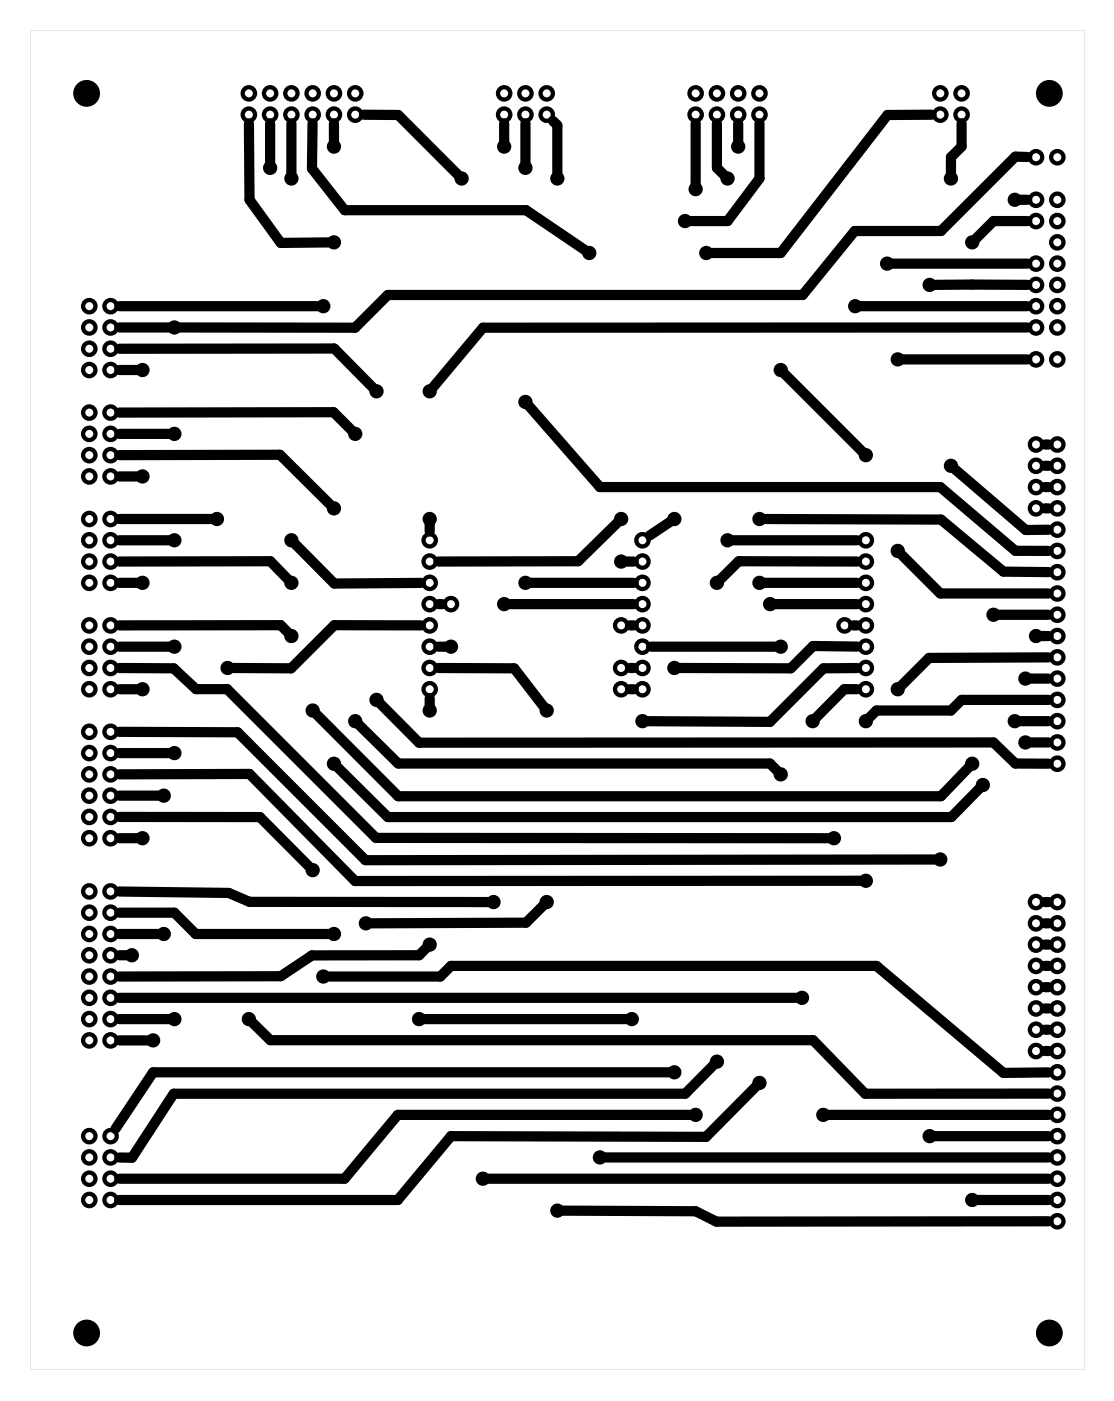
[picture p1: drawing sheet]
<svg xmlns="http://www.w3.org/2000/svg" width="133mm" height="167mm" viewBox="0 0 133 167" stroke-linecap="round" stroke-linejoin="round" font-family="sans-serif">
<path d="M3.6 3.6v159.9h125.9v-159.9zM3.6 3.6h125.9v159.8h-125.9z" fill="#000"/>
<g fill="none" stroke="#000" stroke-width=".8" stroke-linecap="butt">
<circle cx="39.9" cy="17.5" r=".45"/>
<circle cx="60.2" cy="17.5" r=".45"/>
<circle cx="88.1" cy="17.5" r=".45"/>
<circle cx="20.8" cy="39.1" r=".45"/>
<circle cx="32.3" cy="20" r=".45"/>
<circle cx="34.8" cy="21.3" r=".45"/>
<circle cx="38.6" cy="36.5" r=".45"/>
<circle cx="39.9" cy="28.9" r=".45"/>
<circle cx="55.1" cy="21.3" r=".45"/>
<circle cx="62.7" cy="20" r=".45"/>
<circle cx="66.5" cy="21.3" r=".45"/>
<circle cx="70.4" cy="30.2" r=".45"/>
<circle cx="81.8" cy="26.4" r=".45"/>
<circle cx="83.1" cy="22.6" r=".45"/>
<circle cx="84.3" cy="30.2" r=".45"/>
<circle cx="86.9" cy="21.3" r=".45"/>
<circle cx="102.1" cy="36.5" r=".45"/>
<circle cx="105.9" cy="31.5" r=".45"/>
<circle cx="111" cy="34" r=".45"/>
<circle cx="113.5" cy="21.3" r=".45"/>
<circle cx="116.1" cy="28.9" r=".45"/>
<circle cx="121.2" cy="23.8" r=".45"/>
<circle cx="17" cy="44.2" r=".45"/>
<circle cx="17" cy="56.9" r=".45"/>
<circle cx="20.8" cy="51.8" r=".45"/>
<circle cx="42.4" cy="51.8" r=".45"/>
<circle cx="45" cy="46.7" r=".45"/>
<circle cx="51.3" cy="46.7" r=".45"/>
<circle cx="62.7" cy="48" r=".45"/>
<circle cx="93.2" cy="44.2" r=".45"/>
<circle cx="103.4" cy="54.3" r=".45"/>
<circle cx="107.2" cy="42.9" r=".45"/>
<circle cx="113.5" cy="55.6" r=".45"/>
<circle cx="17" cy="69.6" r=".45"/>
<circle cx="20.8" cy="77.2" r=".45"/>
<circle cx="20.8" cy="64.5" r=".45"/>
<circle cx="25.9" cy="61.9" r=".45"/>
<circle cx="27.2" cy="79.7" r=".45"/>
<circle cx="34.8" cy="69.6" r=".45"/>
<circle cx="34.8" cy="64.5" r=".45"/>
<circle cx="34.8" cy="75.9" r=".45"/>
<circle cx="39.9" cy="60.7" r=".45"/>
<circle cx="51.3" cy="61.9" r=".45"/>
<circle cx="53.8" cy="77.2" r=".45"/>
<circle cx="60.2" cy="72.1" r=".45"/>
<circle cx="62.7" cy="69.6" r=".45"/>
<circle cx="74.2" cy="67" r=".45"/>
<circle cx="74.2" cy="61.9" r=".45"/>
<circle cx="80.5" cy="61.9" r=".45"/>
<circle cx="80.5" cy="79.7" r=".45"/>
<circle cx="85.6" cy="69.6" r=".45"/>
<circle cx="86.9" cy="64.5" r=".45"/>
<circle cx="90.7" cy="61.9" r=".45"/>
<circle cx="90.7" cy="69.6" r=".45"/>
<circle cx="91.9" cy="72.1" r=".45"/>
<circle cx="93.2" cy="77.2" r=".45"/>
<circle cx="107.2" cy="65.8" r=".45"/>
<circle cx="118.6" cy="73.4" r=".45"/>
<circle cx="123.7" cy="75.9" r=".45"/>
<circle cx="17" cy="82.3" r=".45"/>
<circle cx="19.6" cy="95" r=".45"/>
<circle cx="20.8" cy="89.9" r=".45"/>
<circle cx="37.3" cy="84.8" r=".45"/>
<circle cx="39.9" cy="91.2" r=".45"/>
<circle cx="42.4" cy="86.1" r=".45"/>
<circle cx="45" cy="83.5" r=".45"/>
<circle cx="51.3" cy="84.8" r=".45"/>
<circle cx="65.3" cy="84.8" r=".45"/>
<circle cx="76.7" cy="86.1" r=".45"/>
<circle cx="93.2" cy="92.4" r=".45"/>
<circle cx="97" cy="86.1" r=".45"/>
<circle cx="103.4" cy="86.1" r=".45"/>
<circle cx="107.2" cy="82.3" r=".45"/>
<circle cx="116.1" cy="91.2" r=".45"/>
<circle cx="117.3" cy="93.7" r=".45"/>
<circle cx="121.2" cy="86.1" r=".45"/>
<circle cx="122.4" cy="81" r=".45"/>
<circle cx="122.4" cy="88.6" r=".45"/>
<circle cx="15.7" cy="114" r=".45"/>
<circle cx="17" cy="100" r=".45"/>
<circle cx="19.6" cy="111.5" r=".45"/>
<circle cx="37.3" cy="103.9" r=".45"/>
<circle cx="38.6" cy="116.6" r=".45"/>
<circle cx="39.9" cy="111.5" r=".45"/>
<circle cx="43.7" cy="110.2" r=".45"/>
<circle cx="51.3" cy="112.7" r=".45"/>
<circle cx="58.9" cy="107.7" r=".45"/>
<circle cx="65.3" cy="107.7" r=".45"/>
<circle cx="95.8" cy="119.1" r=".45"/>
<circle cx="99.6" cy="100" r=".45"/>
<circle cx="103.4" cy="105.1" r=".45"/>
<circle cx="112.3" cy="102.6" r=".45"/>
<circle cx="18.3" cy="124.2" r=".45"/>
<circle cx="20.8" cy="121.6" r=".45"/>
<circle cx="29.7" cy="121.6" r=".45"/>
<circle cx="50" cy="121.6" r=".45"/>
<circle cx="71.6" cy="138.1" r=".45"/>
<circle cx="75.4" cy="121.6" r=".45"/>
<circle cx="80.5" cy="128" r=".45"/>
<circle cx="83.1" cy="133.1" r=".45"/>
<circle cx="85.6" cy="126.7" r=".45"/>
<circle cx="90.7" cy="129.3" r=".45"/>
<circle cx="98.3" cy="133.1" r=".45"/>
<circle cx="111" cy="135.6" r=".45"/>
<circle cx="57.7" cy="140.7" r=".45"/>
<circle cx="66.5" cy="144.5" r=".45"/>
<circle cx="116.1" cy="143.2" r=".45"/>
</g>
<g fill="none" stroke="#000" stroke-width=".51">
<circle cx="29.7" cy="11.1" r=".74"/>
<circle cx="29.7" cy="13.7" r=".74"/>
<circle cx="32.3" cy="11.1" r=".74"/>
<circle cx="32.3" cy="13.7" r=".74"/>
<circle cx="34.8" cy="11.1" r=".74"/>
<circle cx="34.8" cy="13.7" r=".74"/>
<circle cx="37.3" cy="11.1" r=".74"/>
<circle cx="37.3" cy="13.7" r=".74"/>
<circle cx="39.9" cy="11.1" r=".74"/>
<circle cx="39.9" cy="13.7" r=".74"/>
<circle cx="42.4" cy="11.1" r=".74"/>
<circle cx="42.4" cy="13.7" r=".74"/>
<circle cx="60.2" cy="11.1" r=".74"/>
<circle cx="60.2" cy="13.7" r=".74"/>
<circle cx="62.7" cy="11.1" r=".74"/>
<circle cx="62.7" cy="13.7" r=".74"/>
<circle cx="65.3" cy="11.1" r=".74"/>
<circle cx="65.3" cy="13.7" r=".74"/>
<circle cx="83.1" cy="11.1" r=".74"/>
<circle cx="83.1" cy="13.7" r=".74"/>
<circle cx="85.6" cy="11.1" r=".74"/>
<circle cx="85.6" cy="13.7" r=".74"/>
<circle cx="88.1" cy="11.1" r=".74"/>
<circle cx="88.1" cy="13.7" r=".74"/>
<circle cx="90.7" cy="11.1" r=".74"/>
<circle cx="90.7" cy="13.7" r=".74"/>
<circle cx="112.3" cy="11.1" r=".74"/>
<circle cx="112.3" cy="13.7" r=".74"/>
<circle cx="114.8" cy="11.1" r=".74"/>
<circle cx="114.8" cy="13.7" r=".74"/>
<circle cx="123.7" cy="18.8" r=".74"/>
<circle cx="126.2" cy="18.8" r=".74"/>
<circle cx="10.7" cy="36.5" r=".74"/>
<circle cx="10.7" cy="39.1" r=".74"/>
<circle cx="13.2" cy="39.1" r=".74"/>
<circle cx="13.2" cy="36.5" r=".74"/>
<circle cx="123.7" cy="36.5" r=".74"/>
<circle cx="123.7" cy="39.1" r=".74"/>
<circle cx="123.7" cy="31.5" r=".74"/>
<circle cx="123.7" cy="26.4" r=".74"/>
<circle cx="123.7" cy="23.8" r=".74"/>
<circle cx="123.7" cy="34" r=".74"/>
<circle cx="126.2" cy="34" r=".74"/>
<circle cx="126.2" cy="36.5" r=".74"/>
<circle cx="126.2" cy="39.1" r=".74"/>
<circle cx="126.2" cy="31.5" r=".74"/>
<circle cx="126.2" cy="28.9" r=".74"/>
<circle cx="126.2" cy="23.8" r=".74"/>
<circle cx="126.2" cy="26.4" r=".74"/>
<circle cx="10.7" cy="54.3" r=".74"/>
<circle cx="10.7" cy="41.6" r=".74"/>
<circle cx="10.7" cy="56.9" r=".74"/>
<circle cx="10.7" cy="44.2" r=".74"/>
<circle cx="10.7" cy="49.2" r=".74"/>
<circle cx="10.7" cy="51.8" r=".74"/>
<circle cx="13.2" cy="49.2" r=".74"/>
<circle cx="13.2" cy="56.9" r=".74"/>
<circle cx="13.2" cy="44.2" r=".74"/>
<circle cx="13.2" cy="41.6" r=".74"/>
<circle cx="13.2" cy="54.3" r=".74"/>
<circle cx="13.2" cy="51.8" r=".74"/>
<circle cx="123.7" cy="42.9" r=".74"/>
<circle cx="123.7" cy="58.1" r=".74"/>
<circle cx="123.7" cy="53.1" r=".74"/>
<circle cx="123.7" cy="55.6" r=".74"/>
<circle cx="126.2" cy="42.9" r=".74"/>
<circle cx="126.2" cy="58.1" r=".74"/>
<circle cx="126.2" cy="53.1" r=".74"/>
<circle cx="126.2" cy="55.6" r=".74"/>
<circle cx="10.7" cy="67" r=".74"/>
<circle cx="10.7" cy="69.6" r=".74"/>
<circle cx="10.7" cy="79.7" r=".74"/>
<circle cx="10.7" cy="61.9" r=".74"/>
<circle cx="10.7" cy="74.6" r=".74"/>
<circle cx="10.7" cy="64.5" r=".74"/>
<circle cx="10.7" cy="77.2" r=".74"/>
<circle cx="13.2" cy="61.9" r=".74"/>
<circle cx="13.2" cy="67" r=".74"/>
<circle cx="13.2" cy="74.6" r=".74"/>
<circle cx="13.2" cy="79.7" r=".74"/>
<circle cx="13.2" cy="64.5" r=".74"/>
<circle cx="13.2" cy="77.2" r=".74"/>
<circle cx="13.2" cy="69.6" r=".74"/>
<circle cx="51.3" cy="77.2" r=".74"/>
<circle cx="51.3" cy="74.6" r=".74"/>
<circle cx="51.3" cy="79.7" r=".74"/>
<circle cx="51.3" cy="69.6" r=".74"/>
<circle cx="51.3" cy="72.1" r=".74"/>
<circle cx="51.3" cy="64.5" r=".74"/>
<circle cx="51.3" cy="67" r=".74"/>
<circle cx="53.8" cy="72.1" r=".74"/>
<circle cx="74.2" cy="79.7" r=".74"/>
<circle cx="74.2" cy="74.6" r=".74"/>
<circle cx="76.7" cy="77.2" r=".74"/>
<circle cx="76.7" cy="79.7" r=".74"/>
<circle cx="76.7" cy="74.6" r=".74"/>
<circle cx="76.7" cy="69.6" r=".74"/>
<circle cx="76.7" cy="72.1" r=".74"/>
<circle cx="76.7" cy="64.5" r=".74"/>
<circle cx="76.7" cy="67" r=".74"/>
<circle cx="100.8" cy="74.6" r=".74"/>
<circle cx="103.4" cy="74.6" r=".74"/>
<circle cx="103.4" cy="77.2" r=".74"/>
<circle cx="103.4" cy="79.7" r=".74"/>
<circle cx="103.4" cy="69.6" r=".74"/>
<circle cx="103.4" cy="72.1" r=".74"/>
<circle cx="103.4" cy="64.5" r=".74"/>
<circle cx="103.4" cy="67" r=".74"/>
<circle cx="123.7" cy="60.7" r=".74"/>
<circle cx="126.2" cy="68.3" r=".74"/>
<circle cx="126.2" cy="70.8" r=".74"/>
<circle cx="126.2" cy="65.8" r=".74"/>
<circle cx="126.2" cy="63.2" r=".74"/>
<circle cx="126.2" cy="60.7" r=".74"/>
<circle cx="126.2" cy="73.4" r=".74"/>
<circle cx="126.2" cy="75.9" r=".74"/>
<circle cx="126.2" cy="78.5" r=".74"/>
<circle cx="10.7" cy="97.5" r=".74"/>
<circle cx="10.7" cy="82.3" r=".74"/>
<circle cx="10.7" cy="92.4" r=".74"/>
<circle cx="10.7" cy="95" r=".74"/>
<circle cx="10.7" cy="87.3" r=".74"/>
<circle cx="10.7" cy="89.9" r=".74"/>
<circle cx="13.2" cy="95" r=".74"/>
<circle cx="13.2" cy="97.5" r=".74"/>
<circle cx="13.2" cy="92.4" r=".74"/>
<circle cx="13.2" cy="82.3" r=".74"/>
<circle cx="13.2" cy="89.9" r=".74"/>
<circle cx="13.2" cy="87.3" r=".74"/>
<circle cx="51.3" cy="82.3" r=".74"/>
<circle cx="74.2" cy="82.3" r=".74"/>
<circle cx="76.7" cy="82.3" r=".74"/>
<circle cx="103.4" cy="82.3" r=".74"/>
<circle cx="126.2" cy="91.2" r=".74"/>
<circle cx="126.2" cy="86.1" r=".74"/>
<circle cx="126.2" cy="83.5" r=".74"/>
<circle cx="126.2" cy="88.6" r=".74"/>
<circle cx="126.2" cy="81" r=".74"/>
<circle cx="10.7" cy="116.6" r=".74"/>
<circle cx="10.7" cy="119.1" r=".74"/>
<circle cx="10.7" cy="100" r=".74"/>
<circle cx="10.7" cy="111.5" r=".74"/>
<circle cx="10.7" cy="114" r=".74"/>
<circle cx="10.7" cy="106.4" r=".74"/>
<circle cx="10.7" cy="108.9" r=".74"/>
<circle cx="13.2" cy="106.4" r=".74"/>
<circle cx="13.2" cy="119.1" r=".74"/>
<circle cx="13.2" cy="116.6" r=".74"/>
<circle cx="13.2" cy="114" r=".74"/>
<circle cx="13.2" cy="111.5" r=".74"/>
<circle cx="13.2" cy="100" r=".74"/>
<circle cx="13.2" cy="108.9" r=".74"/>
<circle cx="123.7" cy="117.8" r=".74"/>
<circle cx="123.7" cy="112.7" r=".74"/>
<circle cx="123.7" cy="115.3" r=".74"/>
<circle cx="123.7" cy="107.7" r=".74"/>
<circle cx="123.7" cy="110.2" r=".74"/>
<circle cx="126.2" cy="117.8" r=".74"/>
<circle cx="126.2" cy="115.3" r=".74"/>
<circle cx="126.2" cy="112.7" r=".74"/>
<circle cx="126.2" cy="107.7" r=".74"/>
<circle cx="126.2" cy="110.2" r=".74"/>
<circle cx="10.7" cy="121.6" r=".74"/>
<circle cx="10.7" cy="124.2" r=".74"/>
<circle cx="10.7" cy="135.6" r=".74"/>
<circle cx="10.7" cy="138.1" r=".74"/>
<circle cx="13.2" cy="138.1" r=".74"/>
<circle cx="13.2" cy="135.6" r=".74"/>
<circle cx="13.2" cy="121.6" r=".74"/>
<circle cx="13.2" cy="124.2" r=".74"/>
<circle cx="123.7" cy="125.4" r=".74"/>
<circle cx="123.7" cy="122.9" r=".74"/>
<circle cx="123.7" cy="120.4" r=".74"/>
<circle cx="126.2" cy="125.4" r=".74"/>
<circle cx="126.2" cy="122.9" r=".74"/>
<circle cx="126.2" cy="120.4" r=".74"/>
<circle cx="126.2" cy="128" r=".74"/>
<circle cx="126.2" cy="133.1" r=".74"/>
<circle cx="126.2" cy="130.5" r=".74"/>
<circle cx="126.2" cy="138.1" r=".74"/>
<circle cx="126.2" cy="135.6" r=".74"/>
<circle cx="10.7" cy="140.7" r=".74"/>
<circle cx="10.7" cy="143.2" r=".74"/>
<circle cx="13.2" cy="143.2" r=".74"/>
<circle cx="13.2" cy="140.7" r=".74"/>
<circle cx="126.2" cy="140.7" r=".74"/>
<circle cx="126.2" cy="143.2" r=".74"/>
<circle cx="126.2" cy="145.8" r=".74"/>
</g>
<g fill="#000">
<circle cx="10.3" cy="11.1" r="1.6"/>
<circle cx="125.3" cy="11.1" r="1.6"/>
<circle cx="10.3" cy="159.1" r="1.6"/>
<circle cx="125.3" cy="159.1" r="1.6"/>
</g>
<g fill="none" stroke="#000" stroke-width="1.2">
<path d="M29.7 14.7l.1 9.1 3.7 5.2 5.8-.1M32.3 14.7v4.7M34.8 14.7v6M37.3 14.7l-.1 5.4 3.9 5h21.7l7 4.8M39.9 14.7v2.2M43.5 13.7h4l7.2 7.2M60.2 14.7v2.2M62.7 14.7v4.7M66 14.4l.5 .6v5.7M83.1 14.7v7.3M85.6 14.7v5.3l.8 .9M88.1 14.7v2.2"/>
<path d="M90.7 14.7v6.6l-3.8 5.1h-4.5M111.2 13.7h-5.3l-12.7 16.5h-8.3M114.8 14.7v2.8l-1.3 1.3v1.9M122.6 18.7h-1.4l-8.9 8.9h-10.3l-6.2 7.6h-49.5l-3.9 3.9h-21M14.2 39.1h6M14.2 36.5h23.8M102.7 36.5h19.9M106.5 31.5h16.1M121.8 23.8h.8M122.6 39.1h-64.9l-6 7.1M122.6 26.4h-4l-2.1 2.1M122.6 34h-11"/>
<path d="M14.2 41.6h25.7l4.6 4.7M14.2 49.2h25.6l2.2 2.2M14.2 54.3h19.2l6 5.9M14.2 44.2h2.2M14.2 56.9h2.2M14.2 51.8h6M63.1 48.4l8.5 9.7h40.7l8.9 7.6 4 .1M93.6 44.6l9.3 9.3M107.8 42.9h14.8M114 56l8.5 7.3 2.7-.1M124.7 58.1h.5M124.7 53.1h.5"/>
<path d="M124.7 55.6h.5M14.2 79.7l6.5 .1 2.7 2.5h3.7l17.8 17.7h54M14.2 69.6h2.2M14.2 67h18.1l2.1 2.1M14.2 64.5h6M14.2 61.9h11.1M14.2 74.6h19.3l.9 .9M14.2 77.2h6M35.2 64.9l4.7 4.7h10.4M50.3 74.6h-10.4l-5.1 5.2-7-.1M51.3 62.6v.8M52.3 72.1h.5"/>
<path d="M52.3 77.2h.9M52.3 79.7l9.1 .1 3.5 4.5M60.8 72.1h14.9M63.3 69.6h12.4M73.7 62.4l-4.7 4.6h-16.7M74.8 67h.9M75.2 74.6h.5M75.2 79.7h.5M77.7 77.2h14.9M80 62.3l-2.4 1.6M87.5 64.5h14.8M91.3 61.9l21 .1 7.5 6.2 5.4 .1"/>
<path d="M91.3 69.6h11M92.6 72.1h9.7M101.9 74.6h.4M102.3 79.7l-4 .1-6.4 6.4-14.6-.1M102.3 67h-14.1l-2.2 2.1M102.3 77.2l-5.2-.1-2.7 2.7-13.3-.1M107.6 66.2l4.7 4.6h12.9M119.2 73.4h6M124.3 75.9h.9M124.7 60.7h.5M125.2 78.5h-14.3l-3.3 3.3M14.2 92.4h15.6l12.6 12.8 60.4-.1"/>
<path d="M14.2 87.3l14.2 .1 15.2 15.3 68-.1M14.2 82.3h2.2M14.2 97.5h16.8l5.9 5.9M14.2 89.9h6M14.2 95h4.7M37.8 85.2l9.7 9.8h64.8l3.3-3.4M40.3 91.6l6 5.9h67.3l3.3-3.4M42.8 86.5l4.7 4.6h44.4l.9 .9M45.4 84l4.6 4.6h68.6l2.6 2.5 4 .1M51.3 83.3v.9M75.2 82.3h.5M102.3 82.3h-1.5l-3.3 3.3"/>
<path d="M121.8 86.1h3.4M123 88.6h2.2M123 81h2.2M125.2 83.5h-10.4l-1.3 1.3h-8.9l-.8 .8M14.2 119.1h80.9M14.2 111.5h4.7M14.2 108.9h6.6l2.6 2.6h15.9M14.2 114h.9M14.2 100h2.2M14.2 106.4l13.1 .2 2.5 1 28.5 .1M39.2 116.6h13.4l1.2-1.3h50.8l15.2 12.8 5.4-.1M50.9 113.2l-.9 .8h-12.8l-3.7 2.5-19.3 .1"/>
<path d="M64.8 108.1l-2 2-18.5 .1M124.7 115.3h.5M124.7 107.7h.5M124.7 110.2h.5M124.7 112.7h.5M124.7 117.8h.5M14.2 121.6h6M14.2 124.2h3.5M30.1 122.1l2.2 2.1h64.8l6.2 6.3h21.9M50.6 121.6h24.2M72.2 138.1h53M79.9 128h-61.6l-4.5 6.7"/>
<path d="M82.4 133.1h-34.9l-6.4 7.6h-26.9M85.2 127.2l-3.4 3.3h-61.1l-4.9 7.7h-1.6M90.2 129.7l-5.9 6-30.5-.1-6.3 7.6h-33.3M98.9 133.1h26.3M111.6 135.6h13.6M124.7 120.4h.5M124.7 122.9h.5M124.7 125.4h.5M58.3 140.7h66.9M67.2 144.5l15.8 .1 2.5 1.2h39.7M116.7 143.2h8.5"/>
</g>
</svg>
